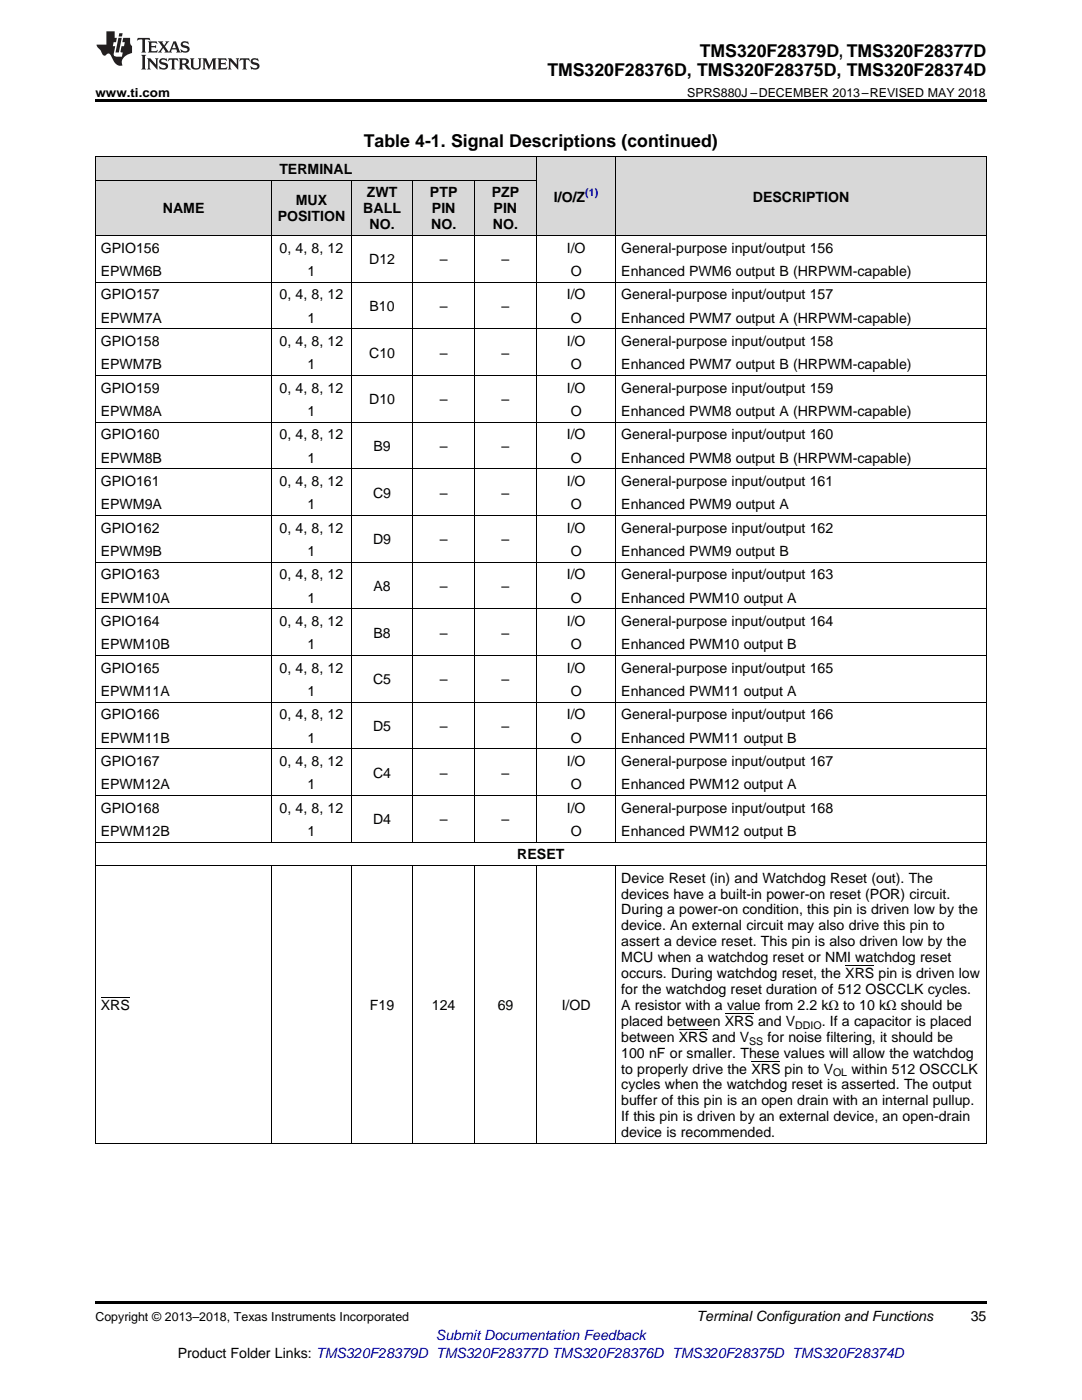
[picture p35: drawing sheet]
<svg xmlns="http://www.w3.org/2000/svg" width="216mm" height="279mm" viewBox="0 0 216 279" stroke-linecap="round" stroke-linejoin="round" font-family="sans-serif">
<defs><g id="words">
<g font-size="3.5">
<text x="139.6" y="11.3">TMS320F28379D, TMS320F28377D</text>
<text x="109.2" y="15.2">TMS320F28376D, TMS320F28375D, TMS320F28374D</text>
<text x="72.6" y="29.3">Table 4-1. Signal Descriptions (continued)</text>
</g>
<g font-size="2.8">
<text x="55.7" y="34.7">TERMINAL</text>
<text x="59" y="41">MUX</text>
<text x="73.2" y="39.4">ZWT</text>
<text x="85.8" y="39.4">PTP</text>
<text x="98.1" y="39.4">PZP</text>
<text x="110.5" y="40.3">I/O/Z</text>
<text x="150.2" y="40.3">DESCRIPTION</text>
<text x="32.5" y="42.6">NAME</text>
<text x="55.4" y="44.2">POSITION</text>
<text x="72.5" y="42.6">BALL</text>
<text x="73.7" y="45.8">NO.</text>
<text x="86" y="45.8">NO.</text>
<text x="86.2" y="42.6">PIN</text>
<text x="98.4" y="45.8">NO.</text>
<text x="98.5" y="42.6">PIN</text>
<text x="20.1" y="50.4">GPIO156</text>
<text x="55.8" y="50.4">0, 4, 8, 12</text>
<text x="73.7" y="52.7">D12</text>
<text x="87.8" y="52.7">–</text>
<text x="100.1" y="52.7">–</text>
<text x="113.1" y="50.4">I/O</text>
<text x="124" y="50.4">General-purpose input/output 156</text>
<text x="20.1" y="55.1">EPWM6B</text>
<text x="20.1" y="59.7">GPIO157</text>
<text x="55.8" y="59.7">0, 4, 8, 12</text>
<text x="61.4" y="55.1">1</text>
<text x="113.1" y="59.7">I/O</text>
<text x="113.9" y="55.1">O</text>
<text x="124" y="55.1">Enhanced PWM6 output B (HRPWM-capable)</text>
<text x="124" y="59.7">General-purpose input/output 157</text>
<text x="20.1" y="64.4">EPWM7A</text>
<text x="61.4" y="64.4">1</text>
<text x="73.7" y="62.1">B10</text>
<text x="87.8" y="62.1">–</text>
<text x="100.1" y="62.1">–</text>
<text x="113.9" y="64.4">O</text>
<text x="124" y="64.4">Enhanced PWM7 output A (HRPWM-capable)</text>
<text x="20.1" y="69">GPIO158</text>
<text x="55.8" y="69">0, 4, 8, 12</text>
<text x="73.7" y="71.4">C10</text>
<text x="87.8" y="71.4">–</text>
<text x="100.1" y="71.4">–</text>
<text x="113.1" y="69">I/O</text>
<text x="124" y="69">General-purpose input/output 158</text>
<text x="20.1" y="73.7">EPWM7B</text>
<text x="61.4" y="73.7">1</text>
<text x="113.9" y="73.7">O</text>
<text x="124" y="73.7">Enhanced PWM7 output B (HRPWM-capable)</text>
<text x="20.1" y="78.4">GPIO159</text>
<text x="20.1" y="83">EPWM8A</text>
<text x="55.8" y="78.4">0, 4, 8, 12</text>
<text x="61.4" y="83">1</text>
<text x="73.7" y="80.7">D10</text>
<text x="87.8" y="80.7">–</text>
<text x="100.1" y="80.7">–</text>
<text x="113.1" y="78.4">I/O</text>
<text x="113.9" y="83">O</text>
<text x="124" y="78.4">General-purpose input/output 159</text>
<text x="124" y="83">Enhanced PWM8 output A (HRPWM-capable)</text>
<text x="20.1" y="87.7">GPIO160</text>
<text x="55.8" y="87.7">0, 4, 8, 12</text>
<text x="74.5" y="90">B9</text>
<text x="87.8" y="90">–</text>
<text x="100.1" y="90">–</text>
<text x="113.1" y="87.7">I/O</text>
<text x="124" y="87.7">General-purpose input/output 160</text>
<text x="20.1" y="92.3">EPWM8B</text>
<text x="61.4" y="92.3">1</text>
<text x="113.9" y="92.3">O</text>
<text x="124" y="92.3">Enhanced PWM8 output B (HRPWM-capable)</text>
<text x="20.1" y="97">GPIO161</text>
<text x="20.1" y="101.6">EPWM9A</text>
<text x="55.8" y="97">0, 4, 8, 12</text>
<text x="61.4" y="101.6">1</text>
<text x="74.4" y="99.3">C9</text>
<text x="87.8" y="99.3">–</text>
<text x="100.1" y="99.3">–</text>
<text x="113.1" y="97">I/O</text>
<text x="113.9" y="101.6">O</text>
<text x="124" y="97">General-purpose input/output 161</text>
<text x="124" y="101.6">Enhanced PWM9 output A</text>
<text x="20.1" y="106.3">GPIO162</text>
<text x="55.8" y="106.3">0, 4, 8, 12</text>
<text x="113.1" y="106.3">I/O</text>
<text x="124" y="106.3">General-purpose input/output 162</text>
<text x="20.1" y="110.9">EPWM9B</text>
<text x="61.4" y="110.9">1</text>
<text x="74.4" y="108.6">D9</text>
<text x="87.8" y="108.6">–</text>
<text x="100.1" y="108.6">–</text>
<text x="113.9" y="110.9">O</text>
<text x="124" y="110.9">Enhanced PWM9 output B</text>
<text x="20.1" y="115.6">GPIO163</text>
<text x="55.8" y="115.6">0, 4, 8, 12</text>
<text x="74.5" y="117.9">A8</text>
<text x="87.8" y="117.9">–</text>
<text x="100.1" y="117.9">–</text>
<text x="113.1" y="115.6">I/O</text>
<text x="124" y="115.6">General-purpose input/output 163</text>
<text x="20.1" y="120.3">EPWM10A</text>
<text x="20.1" y="124.9">GPIO164</text>
<text x="55.8" y="124.9">0, 4, 8, 12</text>
<text x="61.4" y="120.3">1</text>
<text x="113.1" y="124.9">I/O</text>
<text x="113.9" y="120.3">O</text>
<text x="124" y="120.3">Enhanced PWM10 output A</text>
<text x="124" y="124.9">General-purpose input/output 164</text>
<text x="20.1" y="129.6">EPWM10B</text>
<text x="61.4" y="129.6">1</text>
<text x="74.5" y="127.2">B8</text>
<text x="87.8" y="127.2">–</text>
<text x="100.1" y="127.2">–</text>
<text x="113.9" y="129.6">O</text>
<text x="124" y="129.6">Enhanced PWM10 output B</text>
<text x="20.1" y="134.2">GPIO165</text>
<text x="55.8" y="134.2">0, 4, 8, 12</text>
<text x="74.4" y="136.6">C5</text>
<text x="87.8" y="136.6">–</text>
<text x="100.1" y="136.6">–</text>
<text x="113.1" y="134.2">I/O</text>
<text x="124" y="134.2">General-purpose input/output 165</text>
<text x="20.1" y="138.9">EPWM11A</text>
<text x="20.1" y="143.5">GPIO166</text>
<text x="55.8" y="143.5">0, 4, 8, 12</text>
<text x="61.4" y="138.9">1</text>
<text x="113.1" y="143.5">I/O</text>
<text x="113.9" y="138.9">O</text>
<text x="124" y="138.9">Enhanced PWM11 output A</text>
<text x="124" y="143.5">General-purpose input/output 166</text>
<text x="20.1" y="148.2">EPWM11B</text>
<text x="61.4" y="148.2">1</text>
<text x="74.4" y="145.9">D5</text>
<text x="87.8" y="145.9">–</text>
<text x="100.1" y="145.9">–</text>
<text x="113.9" y="148.2">O</text>
<text x="124" y="148.2">Enhanced PWM11 output B</text>
<text x="20.1" y="152.9">GPIO167</text>
<text x="55.8" y="152.9">0, 4, 8, 12</text>
<text x="74.4" y="155.2">C4</text>
<text x="87.8" y="155.2">–</text>
<text x="100.1" y="155.2">–</text>
<text x="113.1" y="152.9">I/O</text>
<text x="124" y="152.9">General-purpose input/output 167</text>
<text x="20.1" y="157.5">EPWM12A</text>
<text x="61.4" y="157.5">1</text>
<text x="113.9" y="157.5">O</text>
<text x="124" y="157.5">Enhanced PWM12 output A</text>
<text x="20.1" y="162.2">GPIO168</text>
<text x="20.1" y="166.8">EPWM12B</text>
<text x="55.8" y="162.2">0, 4, 8, 12</text>
<text x="61.4" y="166.8">1</text>
<text x="74.4" y="164.5">D4</text>
<text x="87.8" y="164.5">–</text>
<text x="100.1" y="164.5">–</text>
<text x="113.1" y="162.2">I/O</text>
<text x="113.9" y="166.8">O</text>
<text x="124" y="162.2">General-purpose input/output 168</text>
<text x="124" y="166.8">Enhanced PWM12 output B</text>
<text x="103.2" y="171.5">RESET</text>
<text x="124" y="176.1">Device Reset (in) and Watchdog Reset (out). The</text>
<text x="124" y="179.3">devices have a built-in power-on reset (POR) circuit.</text>
<text x="124" y="182.5">During a power-on condition, this pin is driven low by the</text>
<text x="124" y="185.7">device. An external circuit may also drive this pin to</text>
<text x="124" y="188.8">assert a device reset. This pin is also driven low by the</text>
<text x="124" y="192">MCU when a watchdog reset or NMI watchdog reset</text>
<text x="124" y="195.2">occurs. During watchdog reset, the XRS pin is driven low</text>
<text x="20.1" y="201.5">XRS</text>
<text x="73.8" y="201.5">F19</text>
<text x="86.2" y="201.5">124</text>
<text x="99.3" y="201.5">69</text>
<text x="112.1" y="201.5">I/OD</text>
<text x="124" y="198.4">for the watchdog reset duration of 512 OSCCLK cycles.</text>
<text x="124" y="201.5">A resistor with a value from 2.2 kΩ to 10 kΩ should be</text>
<text x="124" y="204.7">placed between XRS and V</text>
<text x="124" y="207.9">between XRS and V</text>
<text x="153.2" y="207.9">for noise filtering, it should be</text>
<text x="164" y="204.7">. If a capacitor is placed</text>
<text x="124" y="211.1">100 nF or smaller. These values will allow the watchdog</text>
<text x="124" y="214.2">to properly drive the XRS pin to V</text>
<text x="169.9" y="214.2">within 512 OSCCLK</text>
<text x="124" y="217.4">cycles when the watchdog reset is asserted. The output</text>
<text x="124" y="220.6">buffer of this pin is an open drain with an internal pullup.</text>
<text x="124" y="223.8">If this pin is driven by an external device, an open-drain</text>
<text x="124" y="226.9">device is recommended.</text>
<text x="139" y="263.6">Terminal Configuration and Functions</text>
<text x="193.7" y="263.6">35</text>
<text x="35.5" y="270.9">Product Folder Links: TMS320F28379D TMS320F28377D TMS320F28376D TMS320F28375D TMS320F28374D</text>
</g>
<text font-size="2.8" fill="#00f" x="87" y="267.4">Submit Documentation Feedback</text>
<g font-size="2.5">
<text x="19" y="19.3">www.ti.com</text>
<text x="137.1" y="19.3">SPRS880J –DECEMBER 2013–REVISED MAY 2018</text>
<text x="19" y="263.6">Copyright © 2013–2018, Texas Instruments Incorporated</text>
</g>
<text font-size="2.1" fill="#00f" x="116.8" y="39.1">(1)</text>
<g font-size="2.1">
<text x="149.5" y="208.5">SS</text>
<text x="158.7" y="205.3">DDIO</text>
<text x="166.2" y="214.8">OL</text>
</g>
</g></defs>
<g fill="#d8d8d8">
<path d="M107.1 31.4h15.8v15.6h-15.8z"/>
<path d="M122.9 31.4h73.9v15.6h-73.9z"/>
<path d="M19 36h35.3v11h-35.3z"/>
<path d="M54.3 36h15.8v11h-15.8z"/>
<path d="M70.1 36h12.3v11h-12.3z"/>
<path d="M82.4 36h12.3v11h-12.3z"/>
<path d="M94.7 36h12.4v11h-12.4z"/>
<path d="M19 31.4h35.3v4.6h-35.3z"/>
<path d="M54.3 31.4h15.8v4.6h-15.8z"/>
<path d="M70.1 31.4h12.3v4.6h-12.3z"/>
<path d="M82.4 31.4h12.3v4.6h-12.3z"/>
<path d="M94.7 31.4h12.4v4.6h-12.4z"/>
</g>
<path d="M19 19.9h177.8v.5h-177.8zM19 259.7h177.8v.5h-177.8z" fill="#000"/>
<g fill="none" stroke="#000" stroke-width=".2">
<path d="M19 36h88.1M19 31.3h177.8M19.1 31.4v196.8M54.2 36v132.1M70 36v132.1M82.4 36v132.1M94.7 36v132.1M107 31.4v136.7M122.9 31.4v136.7M196.8 31.4v196.8M19 56.3h177.8M19 47h177.8"/>
<path d="M19 74.9h177.8M19 65.6h177.8M19 93.5h177.8M19 84.2h177.8M19 112.2h177.8M19 102.9h177.8M19 130.8h177.8M19 121.5h177.8M19 158.7h177.8M19 149.4h177.8M19 140.1h177.8M19 172.7h177.8"/>
<path d="M19 168h177.8M54.2 172.8v55.4M70 172.8v55.4M82.4 172.8v55.4M94.7 172.8v55.4M107 172.8v55.4M122.9 172.8v55.4M19 228.2h177.8"/>
</g>
<g fill="#231f20">
<path d="M27.5 7.6l-.1 .5 .4-.2h.6v.1v2.1l-.2 .4h1l-.3-.4v-2.1l.1-.1h.5l.5 .2-.2-.5zM29.5 8.3l.2 .3v1.5l-.2 .4h1.8l.2-.6a1.04 1.04 0 0 1-1.3 .2v-.7h.6l.3 .2v-.6l-.3 .2h-.6v-.6l.8-.1 .4 .3-.2-.5zM31.5 8.3l.9 1.1-.9 1.1h.8l-.2-.2 .5-.7 .4 .7-.2 .2h1.5l-.1-.2 .1-.4h.9l.1 .4-.2 .2h1l-.3-.3-.7-1.9h-.5l-.9 2-.8-1 .9-1h-.8l.1 .3-.3 .5-.4-.6 .2-.2zM34.7 8.6l.4 1h-.7zM36.3 8.4a.63 .63 0 0 0-.2 .7 .63 .63 0 0 0 .6 .4l.6 .2 .1 .2a.75 .75 0 0 1-.7 .4 .75 .75 0 0 1-.6-.5l.1 .7 .1-.1a1.11 1.11 0 0 0 1.5-.6 1.13 1.13 0 0 0-1.2-.8l-.1-.4a1.04 1.04 0 0 1 1.2 .2l-.2-.5-.1 .1-.5-.2zM28.2 10.9l.2 .4v2.2l-.2 .4h1l-.3-.4v-2.2l.3-.4zM29.3 11.6l.3 .4v1.5l-.3 .4h.8l-.2-.4v-1.3l1.5 1.7v-1.9l.2-.4h-.7l.2 .4v.9l-1.1-1.3zM32 11.8a.62 .62 0 0 0-.2 .7 .62 .62 0 0 0 .6 .4l.6 .1 .1 .3a.76 .76 0 0 1-.7 .3 .76 .76 0 0 1-.6-.4l.1 .7 .1-.1a1.11 1.11 0 0 0 1.5-.6 1.13 1.13 0 0 0-1.2-.8l-.1-.4a1.04 1.04 0 0 1 1.2 .2l-.2-.6-.1 .1-.5-.1zM33.7 11.6l-.2 .6a.61 .61 0 0 1 .8-.3v1.6l-.2 .4h.9l-.2-.4v-1.6a.63 .63 0 0 1 .8 .3l-.2-.6zM35.6 11.6l.3 .4v1.5l-.3 .4h1l-.2-.2v-.8l.5 .2a.76 .76 0 0 0 1.2 .7l-1-1a.58 .58 0 0 0 .6-.5 .58 .58 0 0 0-.5-.6zM36.4 11.9h.1a.45 .45 0 0 1 .5 .1 .45 .45 0 0 1 .1 .5l-.7 .2zM37.9 11.6l.2 .2a2.17 2.17 0 0 0 .3 1.9 .99 .99 0 0 0 1.6-.6v-1.1l.2-.4h-.7l.2 .2a1.92 1.92 0 0 1-.2 1.8 .6 .6 0 0 1-.9-.5v-1.1l.2-.4zM40.4 11.6l.2 .4v1.5l-.2 .4h.7l-.2-.4v-1.4l.8 1.8 .8-1.8v1.4l-.2 .4h.9l-.2-.4v-1.5l.2-.4h-.8l-.6 1.5-.6-1.5zM43.4 11.6l.2 .4v1.5l-.2 .4h1.8l.2-.6a1.04 1.04 0 0 1-1.3 .1v-.6h.5l.4 .2v-.6l-.4 .2h-.5v-.7h.8l.3 .3-.1-.6zM45.5 11.6l.2 .4v1.5l-.2 .4h.7l-.2-.4v-1.3l1.5 1.7v-1.9l.2-.4h-.7l.2 .4v.9l-1.1-1.3zM47.9 11.6l-.1 .6a.61 .61 0 0 1 .8-.3v1.6l-.3 .4h1l-.3-.4 .1-1.6a.63 .63 0 0 1 .7 .3l-.1-.6zM50.2 11.8a.62 .62 0 0 0-.2 .7 .62 .62 0 0 0 .6 .4l.6 .1 .2 .3a.76 .76 0 0 1-.8 .3 .76 .76 0 0 1-.6-.4l.1 .7 .2-.1a1.11 1.11 0 0 0 1.5-.6 1.13 1.13 0 0 0-1.3-.8l-.1-.4a1.04 1.04 0 0 1 1.2 .2l-.1-.6-.2 .1-.5-.1z"/>
<path d="M21.2 6.3v2.6h-1.9l.1 .4 .7 .9a.91 .91 0 0 0 1 .8 .56 .56 0 0 1 .5-.3 .56 .56 0 0 1 .5 .3l.4 .8a1.53 1.53 0 0 0 1.9 1.2 1.54 1.54 0 0 1 1-2.1l.9-.3v-1.4a1.52 1.52 0 0 1-.3-1.6h-1.4l-.2 .8h.5l-.2 .8h-.4l-.2 1v.2l.4 .1-.2 .8a1.93 1.93 0 0 1-1.6-.3l.3-1.8h-.5l.2-.8h.4l.2-.8h-.4v-1.3zM23.6 7.6l-.6 2.9h.7l.6-2.9zM23.8 6.6l-.1 .7h.6l.2-.7z"/>
</g>
<path d="M20.1 199.1h5.8M168.7 192.7h5.7M135.5 205.4h5.8M144.6 202.2h5.8M149.9 211.8h5.8" fill="none" stroke="#000" stroke-width=".2"/>
<use href="#words"/>
</svg>
